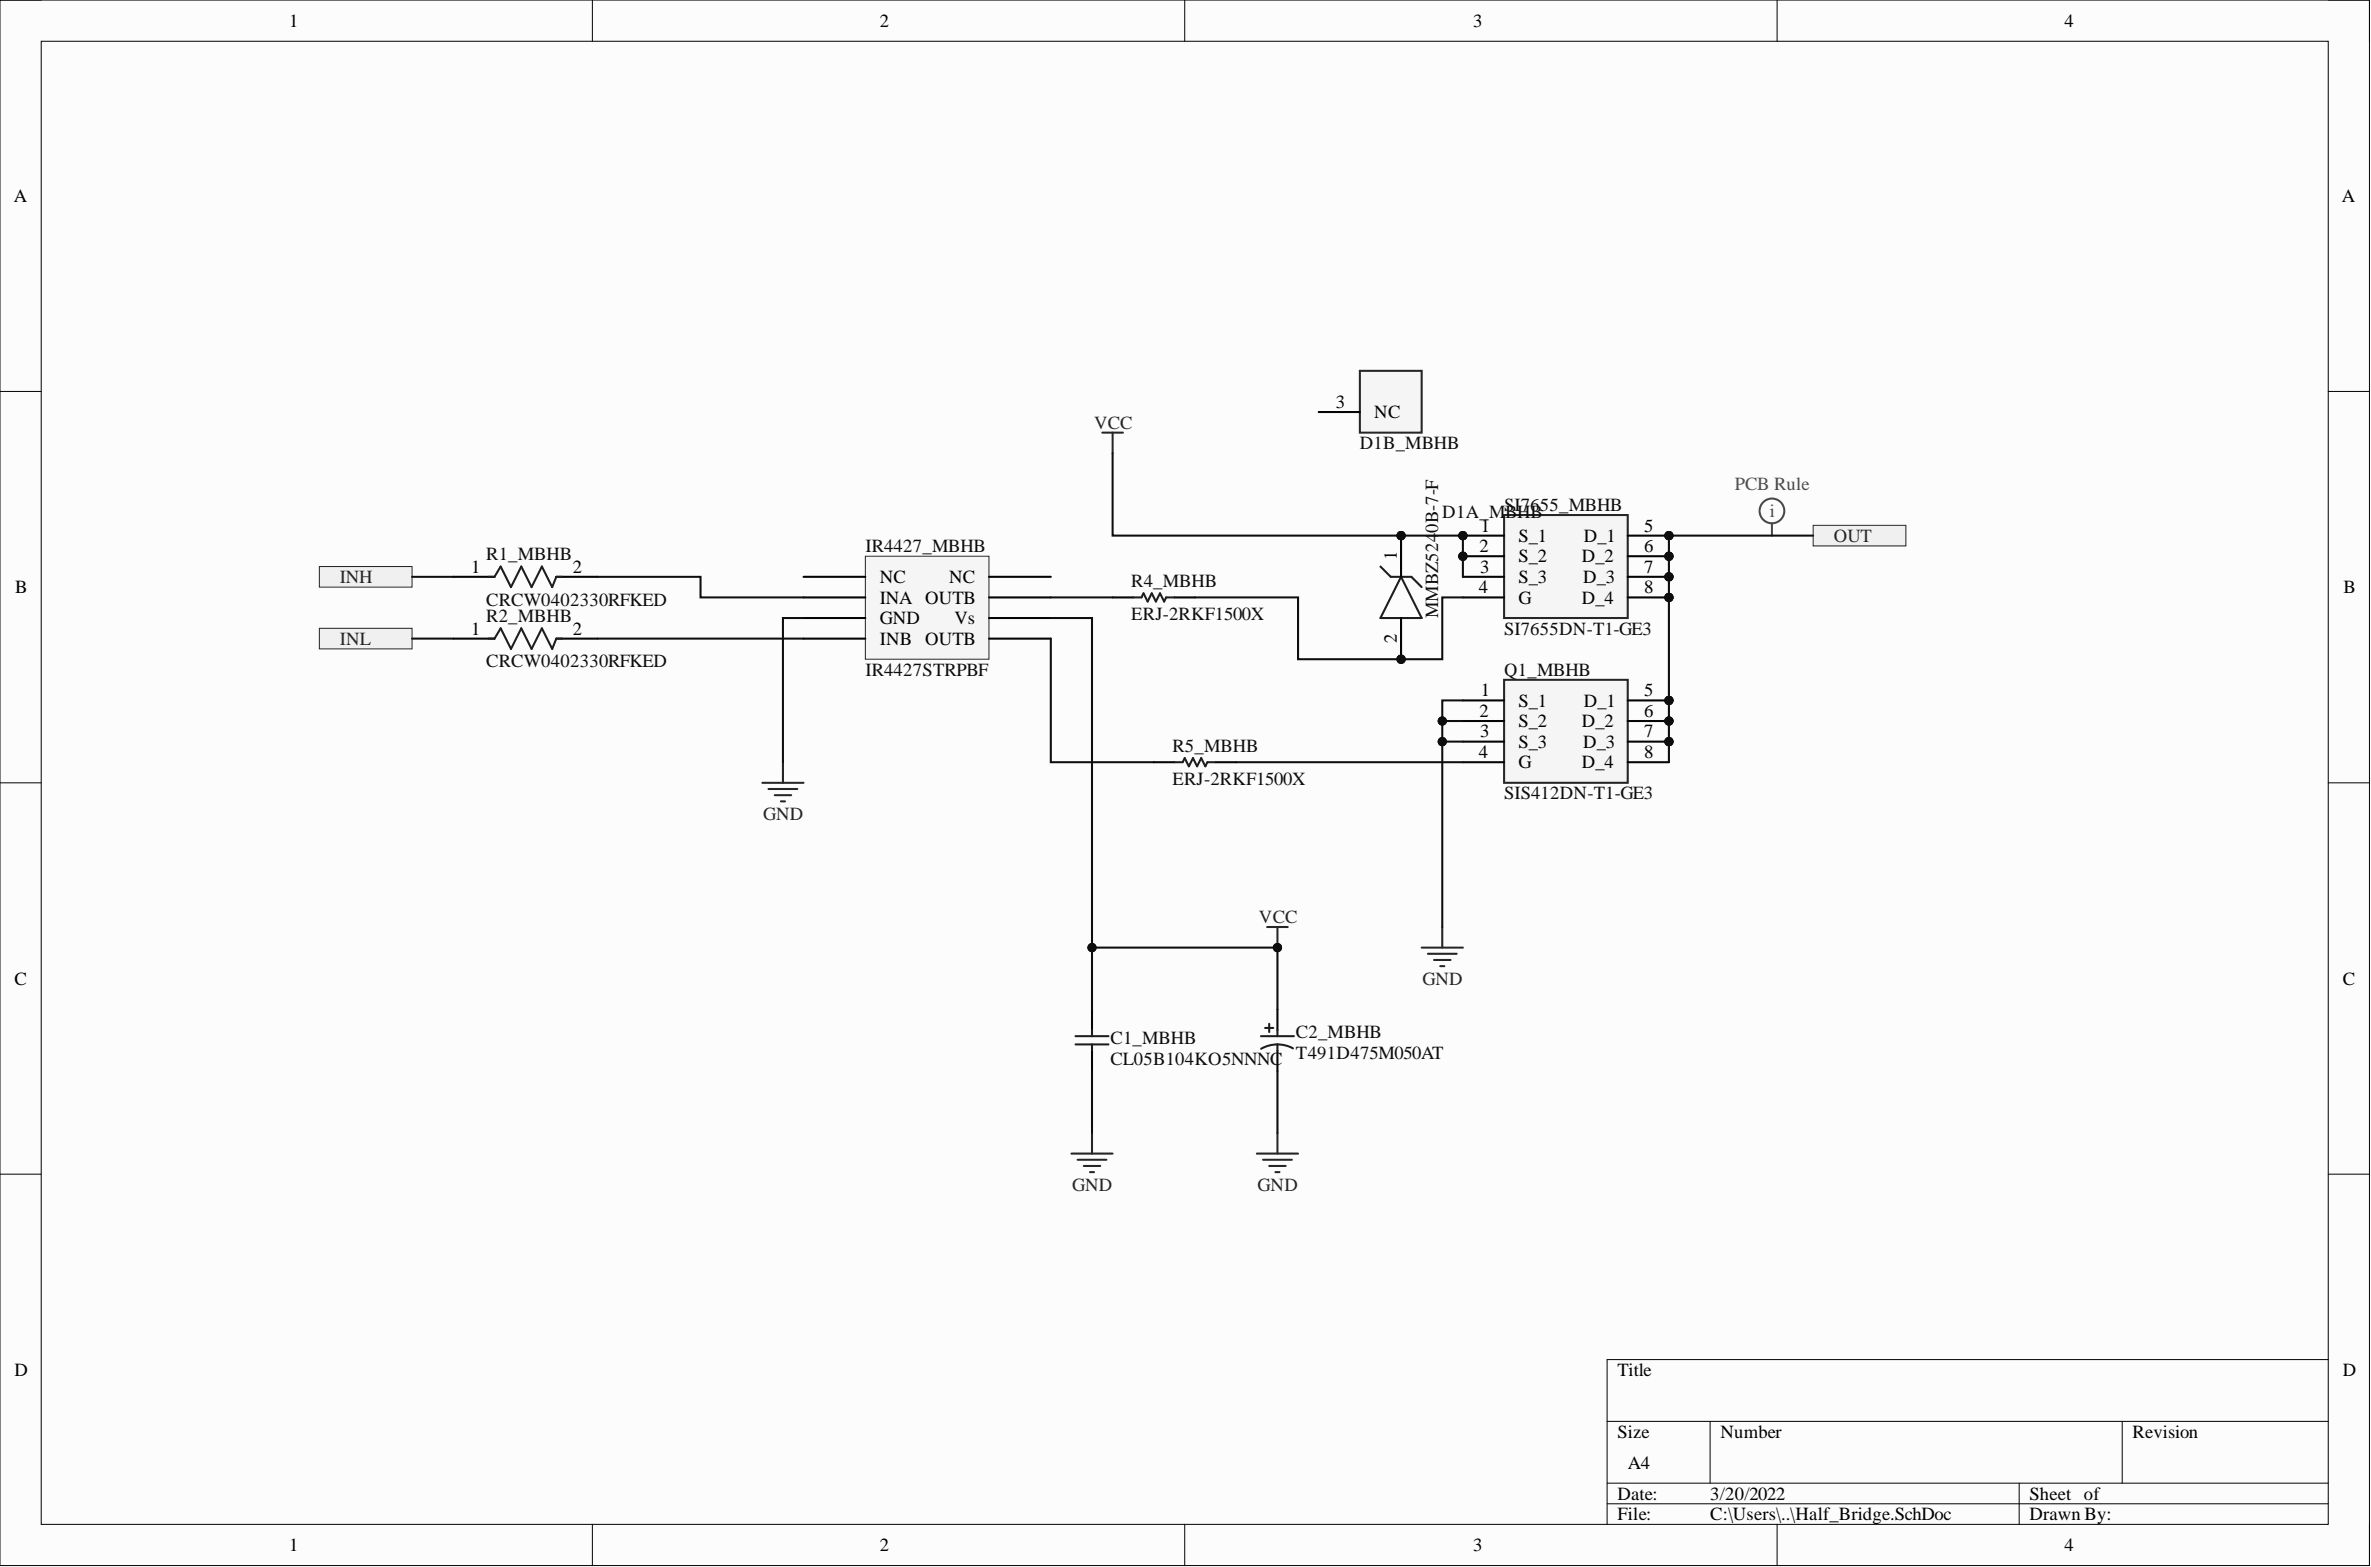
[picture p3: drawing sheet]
<svg xmlns="http://www.w3.org/2000/svg" width="292mm" height="193mm" viewBox="0 0 292 193" stroke-linecap="round" stroke-linejoin="round" font-family="sans-serif">
<defs><g id="words">
<g font-size="2.3">
<text x="35.6" y="3.3">1</text>
<text x="108.4" y="3.3">2</text>
<text x="181.5" y="3.3">3</text>
<text x="254.3" y="3.3">4</text>
<text x="1.7" y="24.9">A</text>
<text x="288.5" y="24.9">A</text>
<text x="164.6" y="50.2">3</text>
<text x="169.3" y="51.5">NC</text>
<text x="182.4" y="65.5">1</text>
<text x="202.6" y="65.5">5</text>
<text x="58" y="70.5">1</text>
<text x="70.6" y="70.5">2</text>
<text x="108.4" y="71.8">NC</text>
<text x="116.9" y="71.8">NC</text>
<text x="172.1" y="69" transform="rotate(-90 172.1 69)">1</text>
<text x="182.3" y="68">2</text>
<text x="182.3" y="70.5">3</text>
<text x="187.1" y="66.7">S_1</text>
<text x="187.1" y="69.3">S_2</text>
<text x="187.1" y="71.8">S_3</text>
<text x="194.9" y="69.3">D_2</text>
<text x="195" y="71.8">D_3</text>
<text x="195.1" y="66.7">D_1</text>
<text x="202.6" y="68">6</text>
<text x="202.6" y="70.5">7</text>
<text x="1.9" y="73.1">B</text>
<text x="108.4" y="74.3">INA OUTB</text>
<text x="108.4" y="76.9">GND</text>
<text x="117.6" y="76.9">Vs</text>
<text x="182.2" y="73.1">4</text>
<text x="187.1" y="74.3">G</text>
<text x="194.9" y="74.3">D_4</text>
<text x="202.6" y="73.1">8</text>
<text x="288.7" y="73.1">B</text>
<text x="58" y="78.1">1</text>
<text x="70.6" y="78.1">2</text>
<text x="108.4" y="79.4">INB OUTB</text>
<text x="172.1" y="79.2" transform="rotate(-90 172.1 79.2)">2</text>
<text x="182.3" y="88.3">2</text>
<text x="182.4" y="85.7">1</text>
<text x="187.1" y="87">S_1</text>
<text x="187.1" y="89.6">S_2</text>
<text x="194.9" y="89.6">D_2</text>
<text x="195.1" y="87">D_1</text>
<text x="202.6" y="85.7">5</text>
<text x="202.6" y="88.3">6</text>
<text x="182.2" y="93.4">4</text>
<text x="182.3" y="90.8">3</text>
<text x="187.1" y="92.1">S_3</text>
<text x="187.1" y="94.6">G</text>
<text x="194.9" y="94.6">D_4</text>
<text x="195" y="92.1">D_3</text>
<text x="202.6" y="90.8">7</text>
<text x="202.6" y="93.4">8</text>
<text x="1.8" y="121.3">C</text>
<text x="288.6" y="121.3">C</text>
<text x="1.8" y="169.5">D</text>
<text x="199.3" y="169.5">Title</text>
<text x="288.6" y="169.5">D</text>
<text x="199.3" y="177.1">Size</text>
<text x="212" y="177.1">Number</text>
<text x="262.7" y="177.1">Revision</text>
<text x="199.3" y="184.7">Date:</text>
<text x="200.5" y="180.9">A4</text>
<text x="210.7" y="184.7">3/20/2022</text>
<text x="250" y="184.7">Sheet of</text>
<text x="35.6" y="191">1</text>
<text x="108.4" y="191">2</text>
<text x="181.5" y="191">3</text>
<text x="199.3" y="187.2">File:</text>
<text x="210.7" y="187.2">C:\Users\..\Half_Bridge.SchDoc</text>
<text x="250" y="187.2">Drawn By:</text>
<text x="254.3" y="191">4</text>
</g>
<g font-size="2.3" fill="#262626">
<text x="134.8" y="52.8">VCC</text>
<text x="41.9" y="71.8">INH</text>
<text x="225.9" y="66.7">OUT</text>
<text x="41.9" y="79.4">INL</text>
<text x="94" y="101">GND</text>
<text x="155.1" y="113.6">VCC</text>
<text x="175.2" y="121.3">GND</text>
<text x="132.1" y="146.6">GND</text>
<text x="154.9" y="146.6">GND</text>
</g>
<g font-size="2.3" fill="#0e0e0e">
<text x="167.5" y="55.3">D1B_MBHB</text>
<text x="177.2" y="65.6" transform="rotate(-90 177.2 65.6)">0B-7-F</text>
<text x="177.7" y="63.8">D1A_MBHB</text>
<text x="185.3" y="62.9">SI7655_MBHB</text>
<text x="59.9" y="69">R1_MBHB</text>
<text x="106.6" y="68">IR4427_MBHB</text>
<text x="59.9" y="74.6">CRCW0402330RFKED</text>
<text x="59.9" y="76.6">R2_MBHB</text>
<text x="139.4" y="72.3">R4_MBHB</text>
<text x="139.4" y="76.4">ERJ-2RKF1500X</text>
<text x="177.2" y="76.1" transform="rotate(-90 177.2 76.1)">MMBZ524</text>
<text x="59.9" y="82.2">CRCW0402330RFKED</text>
<text x="106.6" y="83.2">IR4427STRPBF</text>
<text x="185.3" y="78.1">SI7655DN-T1-GE3</text>
<text x="185.3" y="83.2">Q1_MBHB</text>
<text x="144.4" y="92.6">R5_MBHB</text>
<text x="144.4" y="96.7">ERJ-2RKF1500X</text>
<text x="185.3" y="98.4">SIS412DN-T1-GE3</text>
<text x="136.8" y="128.6">C1_MBHB</text>
<text x="136.8" y="131.2">CL05B104KO5NNNC</text>
<text x="159.7" y="127.9">C2_MBHB</text>
<text x="159.7" y="130.4">T491D475M050AT</text>
</g>
<g font-size="2.3" fill="#4c4c4c">
<text x="213.7" y="60.4">PCB Rule</text>
<text x="218" y="63.7">i</text>
</g>
</g></defs>
<path d="M0 0h291.9v192.8h-291.9z" fill-rule="evenodd" fill="#fcfcfc"/>
<path d="M0 0h291.9v192.8h-291.9z" fill="none" stroke="#000" stroke-width=".12"/>
<path d="M5.1 5.1h281.7v182.6h-281.7z" fill-rule="evenodd" fill="#fcfcfc"/>
<g fill="none" stroke="#000" stroke-width=".12">
<path d="M0 0h5.1M5.1 5.1h281.7v182.6h-281.7zM73 0v5.1M146 0v5.1M218.9 0v5.1M286.8 0h5.1v5.1M0 48.2h5.1M286.8 48.2h5.1M0 96.4h5.1M286.8 96.4h5.1M0 144.6h5.1M286.8 144.6h5.1"/>
<path d="M198 175h88.8M210.7 175v7.6M261.4 175v7.6M286.8 167.4h-88.8v20.3M73 187.7v5.1M146 187.7v5.1M198 182.6h88.8M198 185.2h88.8M218.9 187.7v5.1M248.8 182.6v5.1M291.9 187.7v5.1"/>
</g>
<path d="M157.4 139.5v2.6M154.8 142.1h5.1M155.6 142.8h3.6M156.4 143.6h2M157.1 144.3h.5" fill="none" stroke="#262626" stroke-width=".25"/>
<path d="M223.4 64.7h11.4v2.5h-11.4z" fill-rule="evenodd" fill="#f0f0f0"/>
<path d="M223.4 64.7h11.4v2.5h-11.4z" fill="none" stroke="#262626" stroke-width=".12"/>
<path d="M39.3 69.8h11.5v2.5h-11.5z" fill-rule="evenodd" fill="#f0f0f0"/>
<path d="M39.3 69.8h11.5v2.5h-11.5z" fill="none" stroke="#262626" stroke-width=".12"/>
<g fill="none" stroke="#4c4c4c" stroke-width=".25">
<path d="M218.3 64.4v1.6"/>
<circle cx="218.3" cy="62.9" r="1.52"/>
</g>
<path d="M156.1 114.2h2.5M157.4 114.2v2.5" fill="none" stroke="#262626" stroke-width=".25"/>
<circle cx="157.4" cy="116.7" r=".51" fill="#0e0e0e"/>
<circle cx="157.4" cy="116.7" r=".51" fill="none" stroke="#0e0e0e" stroke-width=".12"/>
<circle cx="180.2" cy="66" r=".51" fill="#0e0e0e"/>
<circle cx="180.2" cy="66" r=".51" fill="none" stroke="#0e0e0e" stroke-width=".12"/>
<circle cx="180.2" cy="68.5" r=".51" fill="#0e0e0e"/>
<circle cx="180.2" cy="68.5" r=".51" fill="none" stroke="#0e0e0e" stroke-width=".12"/>
<circle cx="205.6" cy="66" r=".51" fill="#0e0e0e"/>
<circle cx="205.6" cy="66" r=".51" fill="none" stroke="#0e0e0e" stroke-width=".12"/>
<circle cx="205.6" cy="68.5" r=".51" fill="#0e0e0e"/>
<circle cx="205.6" cy="68.5" r=".51" fill="none" stroke="#0e0e0e" stroke-width=".12"/>
<circle cx="205.6" cy="71" r=".51" fill="#0e0e0e"/>
<circle cx="205.6" cy="71" r=".51" fill="none" stroke="#0e0e0e" stroke-width=".12"/>
<circle cx="205.6" cy="73.6" r=".51" fill="#0e0e0e"/>
<circle cx="205.6" cy="73.6" r=".51" fill="none" stroke="#0e0e0e" stroke-width=".12"/>
<path d="M185.3 63.4h15.2v12.7h-15.2z" fill-rule="evenodd" fill="#f5f5f5"/>
<path d="M185.3 63.4h15.2v12.7h-15.2z" fill="none" stroke="#262626" stroke-width=".25"/>
<path d="M180.2 66h5.1" fill="none" stroke="#000" stroke-width=".25"/>
<circle cx="180.2" cy="66" r=".51" fill="#0e0e0e"/>
<circle cx="180.2" cy="66" r=".51" fill="none" stroke="#0e0e0e" stroke-width=".12"/>
<path d="M180.2 68.5h5.1" fill="none" stroke="#000" stroke-width=".25"/>
<circle cx="180.2" cy="68.5" r=".51" fill="#0e0e0e"/>
<circle cx="180.2" cy="68.5" r=".51" fill="none" stroke="#0e0e0e" stroke-width=".12"/>
<path d="M180.2 71h5.1M180.2 73.6h5.1M200.5 66h5.1" fill="none" stroke="#000" stroke-width=".25"/>
<circle cx="205.6" cy="66" r=".51" fill="#0e0e0e"/>
<circle cx="205.6" cy="66" r=".51" fill="none" stroke="#0e0e0e" stroke-width=".12"/>
<path d="M200.5 68.5h5.1" fill="none" stroke="#000" stroke-width=".25"/>
<circle cx="205.6" cy="68.5" r=".51" fill="#0e0e0e"/>
<circle cx="205.6" cy="68.5" r=".51" fill="none" stroke="#0e0e0e" stroke-width=".12"/>
<path d="M200.5 71h5.1" fill="none" stroke="#000" stroke-width=".25"/>
<circle cx="205.6" cy="71" r=".51" fill="#0e0e0e"/>
<circle cx="205.6" cy="71" r=".51" fill="none" stroke="#0e0e0e" stroke-width=".12"/>
<path d="M200.5 73.6h5.1" fill="none" stroke="#000" stroke-width=".25"/>
<circle cx="205.6" cy="73.6" r=".51" fill="#0e0e0e"/>
<circle cx="205.6" cy="73.6" r=".51" fill="none" stroke="#0e0e0e" stroke-width=".12"/>
<g fill="none" stroke="#262626" stroke-width=".25">
<path d="M135.8 53.3h2.5M137.1 53.3v2.5M93.9 96.4h5.1M94.7 97.2h3.5M95.4 97.9h2.1M96.2 98.7h.5M96.5 93.9v2.5M175.1 116.7h5.1M175.9 117.5h3.6M176.7 118.2h2M177.4 119h.5M177.7 114.2v2.5"/>
<path d="M134.5 139.5v2.6M132 142.1h5.1M132.8 142.8h3.5M133.5 143.6h2M134.3 144.3h.5"/>
</g>
<path d="M55.8 71h5.1M68.5 71h5.1M134.5 124.3v2.5M134.5 129.4v2.5M157.4 124.3v2.5M157.4 129.4v2.5" fill="none" stroke="#000" stroke-width=".25"/>
<path d="M60.2 71h.7l.8-1.2 1.3 2.5 1.2-2.5 1.3 2.5 1.3-2.5 1.2 2.5 .5-1.3h.8M132.5 127.6h4.1M132.5 128.6h4.1M134.5 126.8v.8M134.5 128.6v.8M155.3 127.6h4.1M155.9 126.6h1M156.4 126.1v1M157.4 128.6l1.2 .2 .7 .3M157.4 128.6l-1.3 .2-.7 .4M157.4 126.8v.8M157.4 128.6v.8" fill="none" stroke="#1c1c1c" stroke-width=".25"/>
<path d="M39.3 77.4h11.5v2.5h-11.5z" fill-rule="evenodd" fill="#f0f0f0"/>
<path d="M39.3 77.4h11.5v2.5h-11.5z" fill="none" stroke="#262626" stroke-width=".12"/>
<path d="M55.8 78.6h5.1M68.5 78.6h5.1" fill="none" stroke="#000" stroke-width=".25"/>
<path d="M60.2 78.6h.7l.8-1.2 1.3 2.5 1.2-2.5 1.3 2.5 1.3-2.5 1.2 2.5 .5-1.3h.8" fill="none" stroke="#1c1c1c" stroke-width=".25"/>
<circle cx="205.6" cy="86.3" r=".51" fill="#0e0e0e"/>
<circle cx="205.6" cy="86.3" r=".51" fill="none" stroke="#0e0e0e" stroke-width=".12"/>
<circle cx="205.6" cy="88.8" r=".51" fill="#0e0e0e"/>
<circle cx="205.6" cy="88.8" r=".51" fill="none" stroke="#0e0e0e" stroke-width=".12"/>
<circle cx="205.6" cy="91.3" r=".51" fill="#0e0e0e"/>
<circle cx="205.6" cy="91.3" r=".51" fill="none" stroke="#0e0e0e" stroke-width=".12"/>
<path d="M185.3 83.7h15.2v12.7h-15.2z" fill-rule="evenodd" fill="#f5f5f5"/>
<path d="M185.3 83.7h15.2v12.7h-15.2z" fill="none" stroke="#262626" stroke-width=".25"/>
<path d="M180.2 86.3h5.1M180.2 88.8h5.1M180.2 91.3h5.1M180.2 93.9h5.1M200.5 86.3h5.1" fill="none" stroke="#000" stroke-width=".25"/>
<circle cx="205.6" cy="86.3" r=".51" fill="#0e0e0e"/>
<circle cx="205.6" cy="86.3" r=".51" fill="none" stroke="#0e0e0e" stroke-width=".12"/>
<path d="M200.5 88.8h5.1" fill="none" stroke="#000" stroke-width=".25"/>
<circle cx="205.6" cy="88.8" r=".51" fill="#0e0e0e"/>
<circle cx="205.6" cy="88.8" r=".51" fill="none" stroke="#0e0e0e" stroke-width=".12"/>
<path d="M200.5 91.3h5.1" fill="none" stroke="#000" stroke-width=".25"/>
<circle cx="205.6" cy="91.3" r=".51" fill="#0e0e0e"/>
<circle cx="205.6" cy="91.3" r=".51" fill="none" stroke="#0e0e0e" stroke-width=".12"/>
<path d="M200.5 93.9h5.1" fill="none" stroke="#000" stroke-width=".25"/>
<path d="M106.6 68.5h15.2v12.7h-15.2z" fill-rule="evenodd" fill="#f5f5f5"/>
<path d="M106.6 68.5h15.2v12.7h-15.2z" fill="none" stroke="#262626" stroke-width=".12"/>
<path d="M99 71h7.6M99 73.6h7.6M99 76.1h7.6M99 78.6h7.6M121.8 71h7.7M121.8 73.6h7.7M121.8 76.1h7.7M121.8 78.6h7.7" fill="none" stroke="#000" stroke-width=".25"/>
<circle cx="172.6" cy="81.2" r=".51" fill="#0e0e0e"/>
<circle cx="172.6" cy="81.2" r=".51" fill="none" stroke="#0e0e0e" stroke-width=".12"/>
<circle cx="172.6" cy="66" r=".51" fill="#0e0e0e"/>
<circle cx="172.6" cy="66" r=".51" fill="none" stroke="#0e0e0e" stroke-width=".12"/>
<path d="M170.1 69.8l1.2 1.2h2.6l1.2 1.3M172.6 71l2.5 5.1h-5z" fill="none" stroke="#1c1c1c" stroke-width=".25"/>
<path d="M172.6 76.1v5.1" fill="none" stroke="#000" stroke-width=".25"/>
<circle cx="172.6" cy="81.2" r=".51" fill="#0e0e0e"/>
<circle cx="172.6" cy="81.2" r=".51" fill="none" stroke="#0e0e0e" stroke-width=".12"/>
<path d="M172.6 66v5" fill="none" stroke="#000" stroke-width=".25"/>
<circle cx="172.6" cy="66" r=".51" fill="#0e0e0e"/>
<circle cx="172.6" cy="66" r=".51" fill="none" stroke="#0e0e0e" stroke-width=".12"/>
<path d="M167.5 45.7h7.6v7.6h-7.6z" fill-rule="evenodd" fill="#f5f5f5"/>
<path d="M167.5 45.7h7.6v7.6h-7.6z" fill="none" stroke="#262626" stroke-width=".25"/>
<path d="M162.5 50.7h5M137.1 73.6h2.5M144.7 73.6h2.5" fill="none" stroke="#000" stroke-width=".25"/>
<path d="M139.6 73.6h1l.3-.5 .5 1 .5-1 .5 1 .5-1 .5 1 .3-.5h1" fill="none" stroke="#1c1c1c" stroke-width=".25"/>
<path d="M50.8 71h5M177.7 91.3h2.5M157.4 131.9v7.6" fill="none" stroke="#0e0e0e" stroke-width=".25"/>
<circle cx="177.7" cy="91.3" r=".51" fill="#0e0e0e"/>
<circle cx="177.7" cy="91.3" r=".51" fill="none" stroke="#0e0e0e" stroke-width=".12"/>
<path d="M177.7 88.8h2.5" fill="none" stroke="#0e0e0e" stroke-width=".25"/>
<circle cx="177.7" cy="88.8" r=".51" fill="#0e0e0e"/>
<circle cx="177.7" cy="88.8" r=".51" fill="none" stroke="#0e0e0e" stroke-width=".12"/>
<path d="M223.4 66h-17.8v27.9" fill="none" stroke="#0e0e0e" stroke-width=".25"/>
<circle cx="205.6" cy="66" r=".51" fill="#0e0e0e"/>
<circle cx="205.6" cy="66" r=".51" fill="none" stroke="#0e0e0e" stroke-width=".12"/>
<circle cx="205.6" cy="68.5" r=".51" fill="#0e0e0e"/>
<circle cx="205.6" cy="68.5" r=".51" fill="none" stroke="#0e0e0e" stroke-width=".12"/>
<circle cx="205.6" cy="71" r=".51" fill="#0e0e0e"/>
<circle cx="205.6" cy="71" r=".51" fill="none" stroke="#0e0e0e" stroke-width=".12"/>
<circle cx="205.6" cy="73.6" r=".51" fill="#0e0e0e"/>
<circle cx="205.6" cy="73.6" r=".51" fill="none" stroke="#0e0e0e" stroke-width=".12"/>
<circle cx="205.6" cy="86.3" r=".51" fill="#0e0e0e"/>
<circle cx="205.6" cy="86.3" r=".51" fill="none" stroke="#0e0e0e" stroke-width=".12"/>
<circle cx="205.6" cy="88.8" r=".51" fill="#0e0e0e"/>
<circle cx="205.6" cy="88.8" r=".51" fill="none" stroke="#0e0e0e" stroke-width=".12"/>
<circle cx="205.6" cy="91.3" r=".51" fill="#0e0e0e"/>
<circle cx="205.6" cy="91.3" r=".51" fill="none" stroke="#0e0e0e" stroke-width=".12"/>
<path d="M50.8 78.6h5M73.6 71h12.7v2.6h12.7M73.6 78.6h25.4M99 76.1h-2.5v17.8M129.5 76.1h5v40.6M134.5 131.9v7.6" fill="none" stroke="#0e0e0e" stroke-width=".25"/>
<circle cx="134.5" cy="116.7" r=".51" fill="#0e0e0e"/>
<circle cx="134.5" cy="116.7" r=".51" fill="none" stroke="#0e0e0e" stroke-width=".12"/>
<path d="M134.5 124.3v-7.6h22.9v7.6" fill="none" stroke="#0e0e0e" stroke-width=".25"/>
<circle cx="157.4" cy="116.7" r=".51" fill="#0e0e0e"/>
<circle cx="157.4" cy="116.7" r=".51" fill="none" stroke="#0e0e0e" stroke-width=".12"/>
<circle cx="134.5" cy="116.7" r=".51" fill="#0e0e0e"/>
<circle cx="134.5" cy="116.7" r=".51" fill="none" stroke="#0e0e0e" stroke-width=".12"/>
<path d="M180.2 86.3h-2.5v27.9" fill="none" stroke="#0e0e0e" stroke-width=".25"/>
<circle cx="177.7" cy="91.3" r=".51" fill="#0e0e0e"/>
<circle cx="177.7" cy="91.3" r=".51" fill="none" stroke="#0e0e0e" stroke-width=".12"/>
<circle cx="177.7" cy="88.8" r=".51" fill="#0e0e0e"/>
<circle cx="177.7" cy="88.8" r=".51" fill="none" stroke="#0e0e0e" stroke-width=".12"/>
<path d="M137.1 55.8v10.2h43.1v5M129.5 78.6v15.3h12.6M129.5 73.6h7.6" fill="none" stroke="#0e0e0e" stroke-width=".25"/>
<circle cx="172.6" cy="66" r=".51" fill="#0e0e0e"/>
<circle cx="172.6" cy="66" r=".51" fill="none" stroke="#0e0e0e" stroke-width=".12"/>
<circle cx="180.2" cy="66" r=".51" fill="#0e0e0e"/>
<circle cx="180.2" cy="66" r=".51" fill="none" stroke="#0e0e0e" stroke-width=".12"/>
<circle cx="180.2" cy="68.5" r=".51" fill="#0e0e0e"/>
<circle cx="180.2" cy="68.5" r=".51" fill="none" stroke="#0e0e0e" stroke-width=".12"/>
<path d="M142.1 93.9h2.6M149.8 93.9h2.5" fill="none" stroke="#000" stroke-width=".25"/>
<path d="M144.7 93.9h1l.3-.5 .5 1 .5-1 .5 1 .5-1 .5 1 .2-.5h1.1" fill="none" stroke="#1c1c1c" stroke-width=".25"/>
<path d="M147.2 73.6h12.7v7.6h17.8v-7.6h2.5M152.3 93.9h27.9" fill="none" stroke="#0e0e0e" stroke-width=".25"/>
<circle cx="172.6" cy="81.2" r=".51" fill="#0e0e0e"/>
<circle cx="172.6" cy="81.2" r=".51" fill="none" stroke="#0e0e0e" stroke-width=".12"/>
<use href="#words"/>
</svg>
